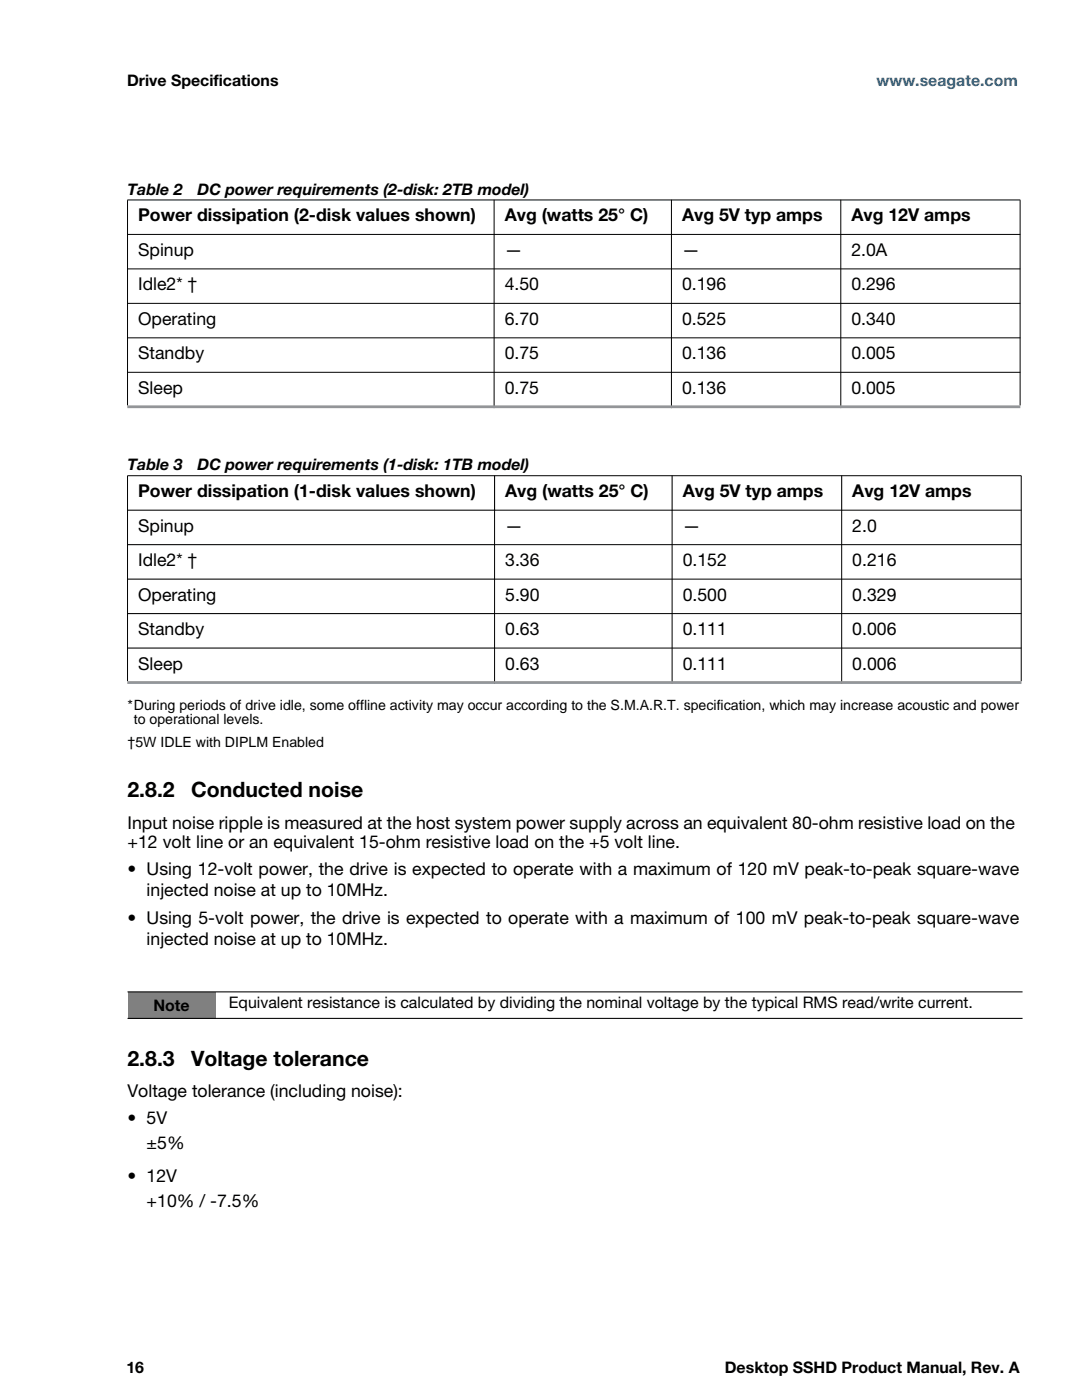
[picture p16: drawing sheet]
<svg xmlns="http://www.w3.org/2000/svg" width="216mm" height="279mm" viewBox="0 0 216 279" stroke-linecap="round" stroke-linejoin="round" font-family="sans-serif">
<defs><g id="words">
<g font-size="4.2">
<text x="25.4" y="159.1">2.8.2</text>
<text x="38.1" y="159.1">Conducted noise</text>
<text x="25.4" y="212.8">2.8.3</text>
<text x="38.1" y="212.8">Voltage tolerance</text>
</g>
<g font-size="3.5">
<text x="27.6" y="44.2">Power dissipation (2-disk values shown)</text>
<text x="100.7" y="44.2">Avg (watts 25° C)</text>
<text x="136.1" y="44.2">Avg 5V typ amps</text>
<text x="169.9" y="44.2">Avg 12V amps</text>
<text x="27.6" y="51.1">Spinup</text>
<text x="100.7" y="51.1">—</text>
<text x="136.1" y="51.1">—</text>
<text x="169.9" y="51.1">2.0A</text>
<text x="27.6" y="58">Idle2* †</text>
<text x="100.7" y="58">4.50</text>
<text x="136.1" y="58">0.196</text>
<text x="169.9" y="58">0.296</text>
<text x="27.6" y="64.8">Operating</text>
<text x="100.7" y="64.8">6.70</text>
<text x="136.1" y="64.8">0.525</text>
<text x="169.9" y="64.8">0.340</text>
<text x="27.6" y="71.7">Standby</text>
<text x="100.7" y="71.7">0.75</text>
<text x="136.1" y="71.7">0.136</text>
<text x="169.9" y="71.7">0.005</text>
<text x="27.6" y="78.6">Sleep</text>
<text x="100.7" y="78.6">0.75</text>
<text x="136.1" y="78.6">0.136</text>
<text x="169.9" y="78.6">0.005</text>
<text x="27.6" y="99.2">Power dissipation (1-disk values shown)</text>
<text x="100.8" y="99.2">Avg (watts 25° C)</text>
<text x="136.2" y="99.2">Avg 5V typ amps</text>
<text x="170.1" y="99.2">Avg 12V amps</text>
<text x="27.6" y="106.1">Spinup</text>
<text x="100.8" y="106.1">—</text>
<text x="136.2" y="106.1">—</text>
<text x="170.1" y="106.1">2.0</text>
<text x="27.6" y="113">Idle2* †</text>
<text x="100.8" y="113">3.36</text>
<text x="136.2" y="113">0.152</text>
<text x="170.1" y="113">0.216</text>
<text x="27.6" y="119.9">Operating</text>
<text x="100.8" y="119.9">5.90</text>
<text x="136.2" y="119.9">0.500</text>
<text x="170.1" y="119.9">0.329</text>
<text x="27.6" y="126.7">Standby</text>
<text x="100.8" y="126.7">0.63</text>
<text x="136.2" y="126.7">0.111</text>
<text x="170.1" y="126.7">0.006</text>
<text x="27.6" y="133.6">Sleep</text>
<text x="100.8" y="133.6">0.63</text>
<text x="136.2" y="133.6">0.111</text>
<text x="170.1" y="133.6">0.006</text>
<text x="25.4" y="165.4">Input noise ripple is measured at the host system power supply across an equivalent 80-ohm resistive load on the</text>
<text x="25.4" y="169.3">+12 volt line or an equivalent 15-ohm resistive load on the +5 volt line.</text>
<text x="25.4" y="174.6">• Using 12-volt power, the drive is expected to operate with a maximum of 120 mV peak-to-peak square-wave</text>
<text x="29.3" y="178.8">injected noise at up to 10MHz.</text>
<text x="25.4" y="184.4">• Using 5-volt power, the drive is expected to operate with a maximum of 100 mV peak-to-peak square-wave</text>
<text x="29.3" y="188.7">injected noise at up to 10MHz.</text>
<text x="25.4" y="219">Voltage tolerance (including noise):</text>
<text x="25.4" y="224.3">• 5V</text>
<text x="29.3" y="229.2">±5%</text>
<text x="25.4" y="235.9">• 12V</text>
<text x="29.3" y="240.9">+10% / -7.5%</text>
</g>
<g font-size="3.2">
<text x="25.4" y="17.1">Drive Specifications</text>
<text x="25.4" y="38.8">Table 2</text>
<text x="39.4" y="38.8">DC power requirements (2-disk: 2TB model)</text>
<text x="25.4" y="93.9">Table 3</text>
<text x="39.4" y="93.9">DC power requirements (1-disk: 1TB model)</text>
<text x="30.6" y="201.8">Note</text>
<text x="45.7" y="201.1">Equivalent resistance is calculated by dividing the nominal voltage by the typical RMS read/write current.</text>
<text x="25.2" y="274">16</text>
<text x="144.6" y="274">Desktop SSHD Product Manual, Rev. A</text>
</g>
<text font-size="3.2" fill="#0075bf" x="174.9" y="17.1">www.seagate.com</text>
<g font-size="2.8">
<text x="25.4" y="141.6">*During periods of drive idle, some offline activity may occur according to the S.M.A.R.T. specification, which may increase acoustic and power</text>
<text x="25.4" y="149">†5W IDLE with DIPLM Enabled</text>
<text x="26.7" y="144.4">to operational levels.</text>
</g>
</g></defs>
<path d="M25.4 198h17.6v5.2h-17.6z" fill="#808080"/>
<g fill="#000" stroke="#000" stroke-width=".2">
<path d="M25.4 39.9h178.2zM25.4 46.8h178.2zM25.4 53.7h178.2zM25.4 60.5h178.2zM25.4 67.4h178.2zM25.4 74.3h178.2zM25.4 40v40.9zM98.6 39.9v41.5zM134 39.9v41.5zM167.8 39.9v41.5zM203.6 40v40.9zM25.4 94.9h178.4z"/>
<path d="M98.6 101.8h105.2zM98.6 108.7h105.2zM98.6 115.6h105.2zM25.4 95v40.9zM98.7 101.7v34.8zM134.1 101.8v34.7zM167.9 101.8v34.7zM203.8 95v40.9zM98.6 122.5h105.2zM98.6 129.3h105.2z"/>
</g>
<g fill="#939598" stroke="#939598" stroke-width=".55">
<path d="M25.4 81.2h178.2z"/>
<path d="M25.4 136.2h178.4z"/>
</g>
<path d="M98.7 94.9v7zM25.4 108.7h73.3zM25.4 115.6h73.3zM25.4 101.8h73.4zM134.1 94.9v7zM167.9 94.9v7zM25.4 122.5h73.3zM25.4 129.3h73.3zM25.4 198h178.6zM25.4 203.2h178.6z" fill="#000" stroke="#000" stroke-width=".21"/>
<use href="#words"/>
</svg>
